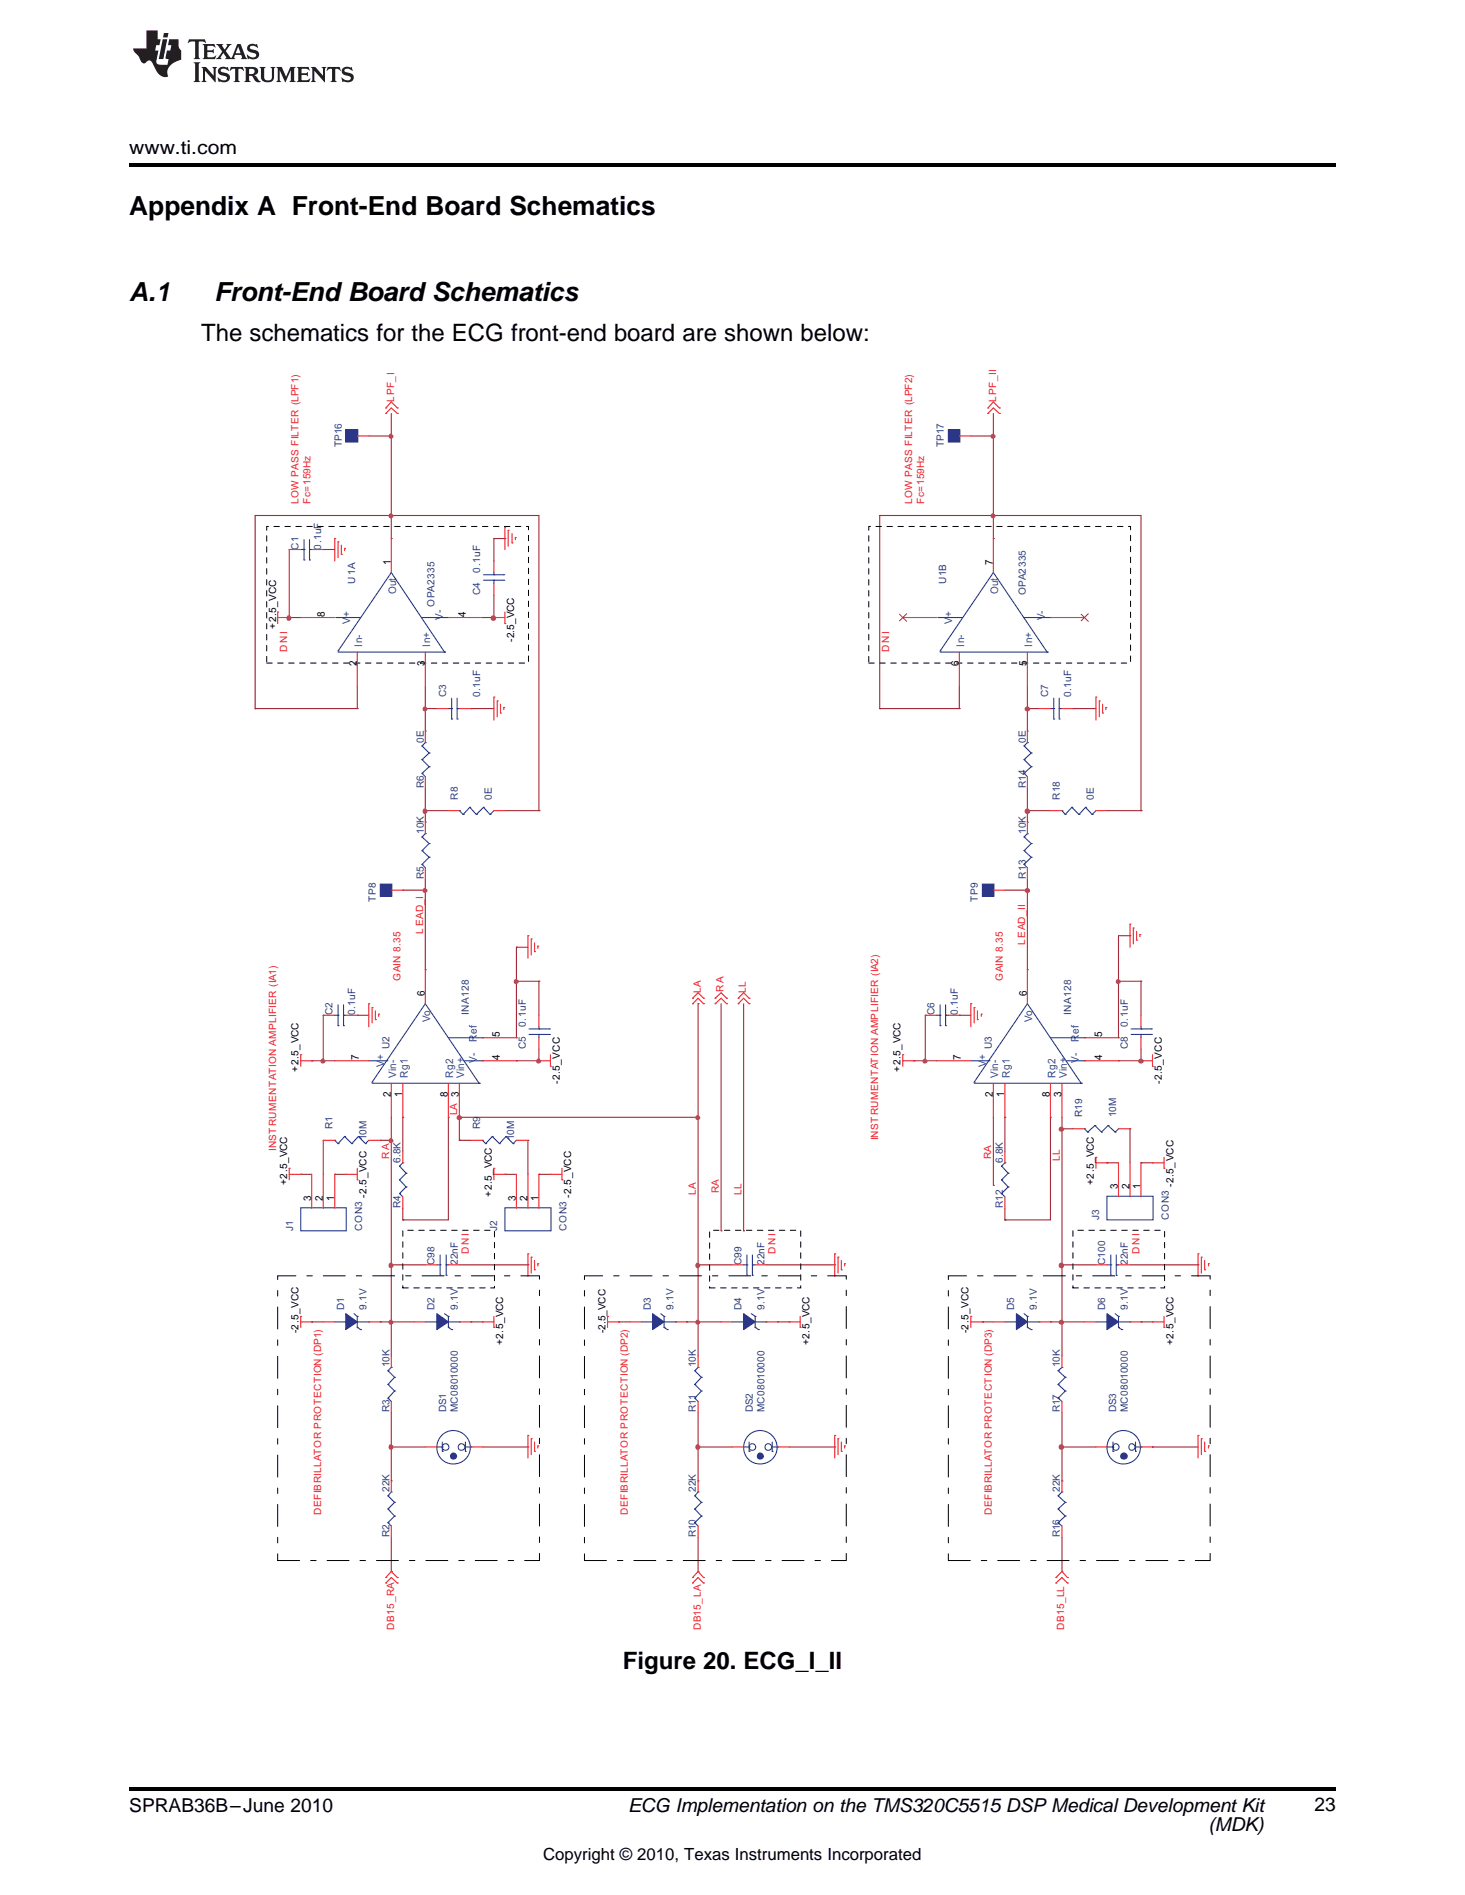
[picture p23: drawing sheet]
<svg xmlns="http://www.w3.org/2000/svg" width="216mm" height="279mm" viewBox="0 0 216 279" stroke-linecap="round" stroke-linejoin="round" font-family="sans-serif">
<defs><g id="words">
<g font-size="3.9">
<text x="19" y="31.8">Appendix A Front-End Board Schematics</text>
<text x="19" y="44.3">A.1</text>
<text x="31.5" y="44.3">Front-End Board Schematics</text>
</g>
<g font-size="3.5">
<text x="29.6" y="50.3">The schematics for the ECG front-end board are shown below:</text>
<text x="91.8" y="246.1">Figure 20. ECG_I_II</text>
</g>
<g font-size="2.8">
<text x="19" y="22.7">www.ti.com</text>
<text x="19" y="267.1">SPRAB36B–June 2010</text>
<text x="92.6" y="267.1">ECG Implementation on the TMS320C5515 DSP Medical Development Kit</text>
<text x="178.1" y="269.9">(MDK)</text>
<text x="193.7" y="267">23</text>
</g>
<text font-size="2.5" x="80" y="274.2">Copyright © 2010, Texas Instruments Incorporated</text>
<g font-size="1.5" fill="#ee1e28">
<text x="58.1" y="59.3" transform="rotate(-90 58.1 59.3)">LPF_I</text>
<text x="146.8" y="59.3" transform="rotate(-90 146.8 59.3)">LPF_II</text>
<text x="44" y="74.3" transform="rotate(-90 44 74.3)">LOW PASS FILTER (LPF1)</text>
<text x="45.8" y="74.3" transform="rotate(-90 45.8 74.3)">Fc=159Hz</text>
<text x="134.4" y="74.3" transform="rotate(-90 134.4 74.3)">LOW PASS FILTER (LPF2)</text>
<text x="136.2" y="74.3" transform="rotate(-90 136.2 74.3)">Fc=159Hz</text>
<text x="42.3" y="96.1" transform="rotate(-90 42.3 96.1)">D NI</text>
<text x="131" y="96.1" transform="rotate(-90 131 96.1)">D NI</text>
<text x="62.4" y="137.6" transform="rotate(-90 62.4 137.6)">LEAD_I</text>
<text x="151.1" y="139.3" transform="rotate(-90 151.1 139.3)">LEAD_II</text>
<text x="59" y="144.7" transform="rotate(-90 59 144.7)">GAIN 8.35</text>
<text x="103.3" y="146.4" transform="rotate(-90 103.3 146.4)">LA</text>
<text x="106.6" y="146.3" transform="rotate(-90 106.6 146.3)">RA</text>
<text x="109.9" y="146.4" transform="rotate(-90 109.9 146.4)">LL</text>
<text x="147.8" y="144.7" transform="rotate(-90 147.8 144.7)">GAIN 8.35</text>
<text x="67.4" y="164.4" transform="rotate(-90 67.4 164.4)">LA 3</text>
<text x="40.7" y="169.7" transform="rotate(-90 40.7 169.7)">INSTRUMENTATION AMPLIFIER (IA1)</text>
<text x="57.3" y="170.9" transform="rotate(-90 57.3 170.9)">RA</text>
<text x="129.4" y="168.1" transform="rotate(-90 129.4 168.1)">INSTRUMENTATION AMPLIFIER (IA2)</text>
<text x="146.1" y="170.9" transform="rotate(-90 146.1 170.9)">RA</text>
<text x="156.2" y="171.1" transform="rotate(-90 156.2 171.1)">LL</text>
<text x="102.6" y="176.1" transform="rotate(-90 102.6 176.1)">LA</text>
<text x="106" y="175.9" transform="rotate(-90 106 175.9)">RA</text>
<text x="109.3" y="176.1" transform="rotate(-90 109.3 176.1)">LL</text>
<text x="69.1" y="184.9" transform="rotate(-90 69.1 184.9)">D NI</text>
<text x="114.3" y="184.9" transform="rotate(-90 114.3 184.9)">D NI</text>
<text x="167.9" y="184.9" transform="rotate(-90 167.9 184.9)">D NI</text>
<text x="47.3" y="223.4" transform="rotate(-90 47.3 223.4)">DEFIBRILLATOR PROTECTION (DP1)</text>
<text x="92.5" y="223.4" transform="rotate(-90 92.5 223.4)">DEFIBRILLATOR PROTECTION (DP2)</text>
<text x="146.2" y="223.4" transform="rotate(-90 146.2 223.4)">DEFIBRILLATOR PROTECTION (DP3)</text>
<text x="58.1" y="240.3" transform="rotate(-90 58.1 240.3)">DB15_RA</text>
<text x="103.3" y="240.3" transform="rotate(-90 103.3 240.3)">DB15_ LA</text>
<text x="156.8" y="240.3" transform="rotate(-90 156.8 240.3)">DB15_LL</text>
</g>
<g font-size="1.5" fill="#2e3090">
<text x="50.4" y="66" transform="rotate(-90 50.4 66)">TP16</text>
<text x="139.1" y="66" transform="rotate(-90 139.1 66)">TP17</text>
<text x="44" y="81" transform="rotate(-90 44 81)">C1</text>
<text x="47.3" y="81" transform="rotate(-90 47.3 81)">0.1uF</text>
<text x="52.3" y="86" transform="rotate(-90 52.3 86)">U1A</text>
<text x="64.1" y="89.4" transform="rotate(-90 64.1 89.4)">OPA2335</text>
<text x="70.8" y="87.7" transform="rotate(-90 70.8 87.7)">C4</text>
<text x="70.8" y="84.4" transform="rotate(-90 70.8 84.4)">0.1uF</text>
<text x="139.4" y="86" transform="rotate(-90 139.4 86)">U1B</text>
<text x="151.2" y="87.7" transform="rotate(-90 151.2 87.7)">OPA2335</text>
<text x="65.8" y="102.8" transform="rotate(-90 65.8 102.8)">C3</text>
<text x="70.8" y="102.8" transform="rotate(-90 70.8 102.8)">0.1uF</text>
<text x="154.5" y="102.8" transform="rotate(-90 154.5 102.8)">C7</text>
<text x="157.9" y="102.8" transform="rotate(-90 157.9 102.8)">0.1uF</text>
<text x="62.4" y="109.5" transform="rotate(-90 62.4 109.5)">0E</text>
<text x="151.2" y="109.5" transform="rotate(-90 151.2 109.5)">0E</text>
<text x="62.4" y="116.2" transform="rotate(-90 62.4 116.2)">R6</text>
<text x="67.5" y="117.9" transform="rotate(-90 67.5 117.9)">R8</text>
<text x="72.5" y="117.9" transform="rotate(-90 72.5 117.9)">0E</text>
<text x="151.2" y="116.2" transform="rotate(-90 151.2 116.2)">R14</text>
<text x="156.2" y="117.9" transform="rotate(-90 156.2 117.9)">R18</text>
<text x="161.2" y="117.9" transform="rotate(-90 161.2 117.9)">0E</text>
<text x="62.4" y="122.9" transform="rotate(-90 62.4 122.9)">10K</text>
<text x="151.2" y="122.9" transform="rotate(-90 151.2 122.9)">10K</text>
<text x="62.4" y="129.6" transform="rotate(-90 62.4 129.6)">R5</text>
<text x="151.2" y="129.6" transform="rotate(-90 151.2 129.6)">R13</text>
<text x="55.4" y="132.9" transform="rotate(-90 55.4 132.9)">TP8</text>
<text x="144.1" y="132.9" transform="rotate(-90 144.1 132.9)">TP9</text>
<text x="49" y="149.7" transform="rotate(-90 49 149.7)">C2</text>
<text x="52.3" y="149.7" transform="rotate(-90 52.3 149.7)">0.1uF</text>
<text x="69.1" y="149.7" transform="rotate(-90 69.1 149.7)">INA128</text>
<text x="137.7" y="149.7" transform="rotate(-90 137.7 149.7)">C6</text>
<text x="141.1" y="149.7" transform="rotate(-90 141.1 149.7)">0.1uF</text>
<text x="157.9" y="149.7" transform="rotate(-90 157.9 149.7)">INA128</text>
<text x="57.4" y="154.7" transform="rotate(-90 57.4 154.7)">U2</text>
<text x="77.5" y="154.7" transform="rotate(-90 77.5 154.7)">C5</text>
<text x="77.5" y="151.4" transform="rotate(-90 77.5 151.4)">0.1uF</text>
<text x="146.2" y="154.7" transform="rotate(-90 146.2 154.7)">U3</text>
<text x="166.2" y="154.7" transform="rotate(-90 166.2 154.7)">C8</text>
<text x="166.2" y="151.4" transform="rotate(-90 166.2 151.4)">0.1uF</text>
<text x="49" y="166.4" transform="rotate(-90 49 166.4)">R1</text>
<text x="70.8" y="166.4" transform="rotate(-90 70.8 166.4)">R9</text>
<text x="159.5" y="164.7" transform="rotate(-90 159.5 164.7)">R19</text>
<text x="164.5" y="164.7" transform="rotate(-90 164.5 164.7)">10M</text>
<text x="54" y="168.1" transform="rotate(-90 54 168.1)">10M</text>
<text x="59" y="171.4" transform="rotate(-90 59 171.4)">6.8K</text>
<text x="75.8" y="168.1" transform="rotate(-90 75.8 168.1)">10M</text>
<text x="147.8" y="171.4" transform="rotate(-90 147.8 171.4)">6.8K</text>
<text x="59" y="178.2" transform="rotate(-90 59 178.2)">R4</text>
<text x="147.8" y="178.2" transform="rotate(-90 147.8 178.2)">R12</text>
<text x="162" y="179.9" transform="rotate(-90 162 179.9)">J3</text>
<text x="172.3" y="179.9" transform="rotate(-90 172.3 179.9)">CON3</text>
<text x="43.2" y="181.5" transform="rotate(-90 43.2 181.5)">J1</text>
<text x="53.4" y="181.5" transform="rotate(-90 53.4 181.5)">CON3</text>
<text x="73.3" y="181.5" transform="rotate(-90 73.3 181.5)">J2</text>
<text x="83.5" y="181.5" transform="rotate(-90 83.5 181.5)">CON3</text>
<text x="64.1" y="186.5" transform="rotate(-90 64.1 186.5)">C98</text>
<text x="67.5" y="186.5" transform="rotate(-90 67.5 186.5)">22nF</text>
<text x="109.3" y="186.5" transform="rotate(-90 109.3 186.5)">C99</text>
<text x="112.7" y="186.5" transform="rotate(-90 112.7 186.5)">22nF</text>
<text x="162.9" y="186.5" transform="rotate(-90 162.9 186.5)">C100</text>
<text x="166.2" y="186.5" transform="rotate(-90 166.2 186.5)">22nF</text>
<text x="50.7" y="193.2" transform="rotate(-90 50.7 193.2)">D1</text>
<text x="54" y="193.2" transform="rotate(-90 54 193.2)">9.1V</text>
<text x="64.1" y="193.2" transform="rotate(-90 64.1 193.2)">D2</text>
<text x="67.5" y="193.2" transform="rotate(-90 67.5 193.2)">9.1V</text>
<text x="95.9" y="193.2" transform="rotate(-90 95.9 193.2)">D3</text>
<text x="99.2" y="193.2" transform="rotate(-90 99.2 193.2)">9.1V</text>
<text x="109.3" y="193.2" transform="rotate(-90 109.3 193.2)">D4</text>
<text x="112.7" y="193.2" transform="rotate(-90 112.7 193.2)">9.1V</text>
<text x="149.5" y="193.2" transform="rotate(-90 149.5 193.2)">D5</text>
<text x="152.8" y="193.2" transform="rotate(-90 152.8 193.2)">9.1V</text>
<text x="162.9" y="193.2" transform="rotate(-90 162.9 193.2)">D6</text>
<text x="166.2" y="193.2" transform="rotate(-90 166.2 193.2)">9.1V</text>
<text x="57.4" y="201.6" transform="rotate(-90 57.4 201.6)">10K</text>
<text x="102.6" y="201.6" transform="rotate(-90 102.6 201.6)">10K</text>
<text x="156.2" y="201.6" transform="rotate(-90 156.2 201.6)">10K</text>
<text x="57.4" y="208.2" transform="rotate(-90 57.4 208.2)">R3</text>
<text x="65.8" y="208.2" transform="rotate(-90 65.8 208.2)">DS1</text>
<text x="67.5" y="208.2" transform="rotate(-90 67.5 208.2)">MC08010000</text>
<text x="102.6" y="208.2" transform="rotate(-90 102.6 208.2)">R11</text>
<text x="111" y="208.2" transform="rotate(-90 111 208.2)">DS2</text>
<text x="112.7" y="208.2" transform="rotate(-90 112.7 208.2)">MC08010000</text>
<text x="156.2" y="208.2" transform="rotate(-90 156.2 208.2)">R17</text>
<text x="164.5" y="208.2" transform="rotate(-90 164.5 208.2)">DS3</text>
<text x="166.2" y="208.2" transform="rotate(-90 166.2 208.2)">MC08010000</text>
<text x="57.4" y="220" transform="rotate(-90 57.4 220)">22K</text>
<text x="102.6" y="220" transform="rotate(-90 102.6 220)">22K</text>
<text x="156.2" y="220" transform="rotate(-90 156.2 220)">22K</text>
<text x="57.4" y="226.7" transform="rotate(-90 57.4 226.7)">R2</text>
<text x="102.6" y="226.7" transform="rotate(-90 102.6 226.7)">R10</text>
<text x="156.2" y="226.7" transform="rotate(-90 156.2 226.7)">R16</text>
</g>
<g font-size="1.5" fill="#010202">
<text x="57.6" y="83.3" transform="rotate(-90 57.6 83.3)">1</text>
<text x="146.3" y="83.3" transform="rotate(-90 146.3 83.3)">7</text>
<text x="40.7" y="92.7" transform="rotate(-90 40.7 92.7)">+2.5_VCC</text>
<text x="47.9" y="91" transform="rotate(-90 47.9 91)">8</text>
<text x="68.7" y="91" transform="rotate(-90 68.7 91)">4</text>
<text x="75.8" y="94.6" transform="rotate(-90 75.8 94.6)">-2.5_VCC</text>
<text x="52.6" y="98.2" transform="rotate(-90 52.6 98.2)">2</text>
<text x="62.6" y="98.2" transform="rotate(-90 62.6 98.2)">3</text>
<text x="141.3" y="98.2" transform="rotate(-90 141.3 98.2)">6</text>
<text x="151.3" y="98.2" transform="rotate(-90 151.3 98.2)">5</text>
<text x="62.6" y="146.9" transform="rotate(-90 62.6 146.9)">6</text>
<text x="151.3" y="146.9" transform="rotate(-90 151.3 146.9)">6</text>
<text x="73.7" y="152.9" transform="rotate(-90 73.7 152.9)">5</text>
<text x="162.4" y="152.9" transform="rotate(-90 162.4 152.9)">5</text>
<text x="44" y="158" transform="rotate(-90 44 158)">+2.5_VCC</text>
<text x="52.9" y="156.3" transform="rotate(-90 52.9 156.3)">7</text>
<text x="57.6" y="161.7" transform="rotate(-90 57.6 161.7)">2</text>
<text x="59.3" y="161.7" transform="rotate(-90 59.3 161.7)">1</text>
<text x="66" y="161.7" transform="rotate(-90 66 161.7)">8</text>
<text x="73.7" y="156.3" transform="rotate(-90 73.7 156.3)">4</text>
<text x="82.5" y="159.9" transform="rotate(-90 82.5 159.9)">-2.5_VCC</text>
<text x="132.7" y="158" transform="rotate(-90 132.7 158)">+2.5_VCC</text>
<text x="141.6" y="156.3" transform="rotate(-90 141.6 156.3)">7</text>
<text x="146.3" y="161.7" transform="rotate(-90 146.3 161.7)">2</text>
<text x="148" y="161.7" transform="rotate(-90 148 161.7)">1</text>
<text x="154.7" y="161.7" transform="rotate(-90 154.7 161.7)">8</text>
<text x="156.4" y="161.7" transform="rotate(-90 156.4 161.7)">3</text>
<text x="162.4" y="156.3" transform="rotate(-90 162.4 156.3)">4</text>
<text x="171.2" y="159.9" transform="rotate(-90 171.2 159.9)">-2.5_VCC</text>
<text x="42.3" y="174.8" transform="rotate(-90 42.3 174.8)">+2.5_VCC</text>
<text x="45.9" y="177" transform="rotate(-90 45.9 177)">3</text>
<text x="47.6" y="177" transform="rotate(-90 47.6 177)">2</text>
<text x="49.3" y="177" transform="rotate(-90 49.3 177)">1</text>
<text x="54" y="176.6" transform="rotate(-90 54 176.6)">-2.5_VCC</text>
<text x="72.5" y="176.5" transform="rotate(-90 72.5 176.5)">+2.5_VCC</text>
<text x="76" y="177" transform="rotate(-90 76 177)">3</text>
<text x="77.7" y="177" transform="rotate(-90 77.7 177)">2</text>
<text x="79.3" y="177" transform="rotate(-90 79.3 177)">1</text>
<text x="84.2" y="176.6" transform="rotate(-90 84.2 176.6)">-2.5_VCC</text>
<text x="161.2" y="174.8" transform="rotate(-90 161.2 174.8)">+2.5_VCC</text>
<text x="164.8" y="175.3" transform="rotate(-90 164.8 175.3)">3</text>
<text x="166.5" y="175.3" transform="rotate(-90 166.5 175.3)">2</text>
<text x="168.1" y="175.3" transform="rotate(-90 168.1 175.3)">1</text>
<text x="172.9" y="175" transform="rotate(-90 172.9 175)">-2.5_VCC</text>
<text x="44" y="196.6" transform="rotate(-90 44 196.6)">-2.5_VCC</text>
<text x="89.2" y="196.6" transform="rotate(-90 89.2 196.6)">-2.5_VCC</text>
<text x="142.8" y="196.6" transform="rotate(-90 142.8 196.6)">-2.5_VCC</text>
<text x="74.2" y="198.4" transform="rotate(-90 74.2 198.4)">+2.5_VCC</text>
<text x="119.3" y="198.4" transform="rotate(-90 119.3 198.4)">+2.5_VCC</text>
<text x="172.9" y="198.4" transform="rotate(-90 172.9 198.4)">+2.5_VCC</text>
</g>
<g font-size="1.5" fill="#14589f">
<text x="58.4" y="87.7" transform="rotate(-90 58.4 87.7)">Out</text>
<text x="147.1" y="87.7" transform="rotate(-90 147.1 87.7)">Out</text>
<text x="51.6" y="92" transform="rotate(-90 51.6 92)">V+</text>
<text x="53.4" y="95.3" transform="rotate(-90 53.4 95.3)">In-</text>
<text x="63.4" y="95.3" transform="rotate(-90 63.4 95.3)">In+</text>
<text x="65.3" y="91.4" transform="rotate(-90 65.3 91.4)">V-</text>
<text x="140.3" y="92" transform="rotate(-90 140.3 92)">V+</text>
<text x="142.1" y="95.3" transform="rotate(-90 142.1 95.3)">In-</text>
<text x="152.1" y="95.3" transform="rotate(-90 152.1 95.3)">In+</text>
<text x="154" y="91.4" transform="rotate(-90 154 91.4)">V-</text>
<text x="63.4" y="150.7" transform="rotate(-90 63.4 150.7)">Vo</text>
<text x="70.3" y="153.6" transform="rotate(-90 70.3 153.6)">Ref</text>
<text x="152.1" y="150.7" transform="rotate(-90 152.1 150.7)">Vo</text>
<text x="159" y="153.6" transform="rotate(-90 159 153.6)">Ref</text>
<text x="56.6" y="157.4" transform="rotate(-90 56.6 157.4)">V+</text>
<text x="58.4" y="158.9" transform="rotate(-90 58.4 158.9)">Vin-</text>
<text x="60.1" y="158.9" transform="rotate(-90 60.1 158.9)">Rg1</text>
<text x="66.8" y="158.9" transform="rotate(-90 66.8 158.9)">Rg2</text>
<text x="68.4" y="158.9" transform="rotate(-90 68.4 158.9)">Vin+</text>
<text x="70.3" y="156.7" transform="rotate(-90 70.3 156.7)">V-</text>
<text x="145.3" y="157.4" transform="rotate(-90 145.3 157.4)">V+</text>
<text x="147.1" y="158.9" transform="rotate(-90 147.1 158.9)">Vin-</text>
<text x="148.8" y="158.9" transform="rotate(-90 148.8 158.9)">Rg1</text>
<text x="155.5" y="158.9" transform="rotate(-90 155.5 158.9)">Rg2</text>
<text x="157.2" y="158.9" transform="rotate(-90 157.2 158.9)">Vin+</text>
<text x="159" y="156.7" transform="rotate(-90 159 156.7)">V-</text>
</g>
</g></defs>
<g fill="#231f20">
<path d="M27.8 5.8l-.1 .6a1 1 0 0 1 1-.3l.1 2.3-.3 .3h1l-.2-.3v-2.3a1.27 1.27 0 0 1 1.1 .2l-.2-.5zM29.9 6.5l.2 .4v1.5l-.2 .3h1.8l.1-.5a1.12 1.12 0 0 1-1.2 .2v-.7h.5l.4 .2v-.7l-.4 .2h-.5v-.5l.1-.1a1.3 1.3 0 0 1 1.1 .2l-.2-.5zM31.9 6.5l.9 1.1-.6 .8-.4 .3h.9l-.2-.2 .4-.7 .5 .7-.2 .2h1.5l-.2-.2 .1-.4h.9l.2 .4-.2 .2h.9l-.2-.3-.7-1.9h-.5l-.9 2.1-.8-1.1 .8-1h-.8l.2 .1v.2l-.4 .5-.4-.6 .2-.2zM35.1 6.9l.4 .9h-.8zM36.6 6.6a.63 .63 0 0 0-.2 .7 .63 .63 0 0 0 .6 .4l.6 .2 .2 .2a.75 .75 0 0 1-.8 .4 .75 .75 0 0 1-.6-.5l.1 .7 .2-.1 .1 .1a.87 .87 0 0 0 1-.1 .87 .87 0 0 0 .4-.8 1.4 1.4 0 0 0-1.3-.6l-.1-.2 .1-.1a1.04 1.04 0 0 1 1.1 .2l-.1-.6-.2 .1-.1-.1a1.01 1.01 0 0 0-1 .1zM28.5 9.2l.3 .3v2.2l-.3 .4h1l-.2-.4v-2.2l.2-.3zM29.7 9.9l.2 .3v1.5l-.2 .4h.7l-.2-.4v-1.3l1.6 1.7v-1.9l.2-.3h-.7l.2 .3v.9l-1.1-1.2zM32.3 10a.62 .62 0 0 0-.2 .7 .62 .62 0 0 0 .6 .4l.6 .2 .2 .2a.76 .76 0 0 1-.8 .4 .76 .76 0 0 1-.6-.5l.1 .7 .2-.1h.1a.87 .87 0 0 0 1 0 .87 .87 0 0 0 .3-.8 1.4 1.4 0 0 0-1.2-.6l-.1-.2 .1-.1a1.04 1.04 0 0 1 1.1 .1l-.1-.5-.2 .1-.1-.1a1.02 1.02 0 0 0-1 .1zM34 9.9l-.1 .6a.61 .61 0 0 1 .7-.3l.1 1.5-.3 .4h1l-.3-.4 .1-1.5a.78 .78 0 0 1 .8 .2l-.2-.5zM36 9.9l.2 .3v1.5l-.2 .4h.9l-.2-.2v-.7h.2a.93 .93 0 0 1 .7 .7 .61 .61 0 0 0 .8 .1l-.2-.1-.5-.6-.3-.2a.58 .58 0 0 0 .6-.6 .58 .58 0 0 0-.5-.6zM36.7 10.2l.1-.1a.45 .45 0 0 1 .6 .1 .45 .45 0 0 1 .1 .5l-.2 .2h-.6zM38.2 9.9l.2 .2a2.17 2.17 0 0 0 .4 1.9 .99 .99 0 0 0 1.6-.7v-1.1l.2-.3h-.7l.1 .2a1.92 1.92 0 0 1-.1 1.7 .6 .6 0 0 1-1-.5v-1.1l.2-.3zM40.7 9.9l.2 .3v1.5l-.2 .4h.7l-.2-.4v-1.4l.8 1.8 .9-1.8v1.4l-.2 .4h.9l-.3-.4v-1.5l.3-.3h-.8l-.6 1.4-.7-1.4zM43.7 9.9l.3 .3v1.5l-.3 .4h1.9l.1-.6a1.12 1.12 0 0 1-1.2 .3l-.1-.7h.6l.4 .1v-.6l-.4 .2h-.6v-.5l.2-.2a1.31 1.31 0 0 1 1.1 .3l-.2-.5zM45.8 9.9l.2 .3v1.5l-.2 .4h.8l-.3-.4v-1.3l1.6 1.7v-1.9l.2-.3h-.7l.2 .3v.9l-1.1-1.2zM48.3 9.9l-.1 .6a.61 .61 0 0 1 .7-.3v1.5l-.2 .4h.9l-.2-.4v-1.5a.78 .78 0 0 1 .8 .2l-.1-.5zM50.6 10a.62 .62 0 0 0-.2 .7 .62 .62 0 0 0 .6 .4l.6 .2 .1 .2a.76 .76 0 0 1-.7 .4 .76 .76 0 0 1-.6-.5l.1 .7 .2-.1h.1a.87 .87 0 0 0 .9 0 .87 .87 0 0 0 .4-.8 1.4 1.4 0 0 0-1.2-.6l-.1-.2v-.1a1.04 1.04 0 0 1 1.2 .1l-.2-.5-.1 .1-.2-.1a1.01 1.01 0 0 0-.9 .1z"/>
<path d="M21.6 4.5v2.6h-2a1.6 1.6 0 0 0 .7 1.1l.2 .2a1.16 1.16 0 0 0 .7 1l.2-.1a.56 .56 0 0 1 .5-.4 .56 .56 0 0 1 .5 .3l.2 .4a2.31 2.31 0 0 0 1.7 1.8l.4-.1a1.68 1.68 0 0 1 1.1-2.1l.9-.4v-1.4a.88 .88 0 0 1-.4-.8v-.8h-1.4l-.1 .9h.5l-.2 .8h-.5l-.2 .9v.2l.4 .1-.1 .9a1.93 1.93 0 0 1-1.6-.3l.2-1.8h-.4l.1-.8h.5l.2-.9h-.5v-1.3zM24 5.8l-.6 2.9h.7l.5-2.9zM24.2 4.9l-.2 .6h.7l.1-.6z"/>
</g>
<g fill="none" stroke="#a22934" stroke-width=".16">
<path d="M37.6 76h.1M54.3 64.3h3.4M57.7 76h.1M57.7 79.4h.1M57.7 64.3h.1M57.7 61v18.4M72.8 79.4h.1M74.4 79.4h.1M74.4 79.4h-1.6v3.3M129.7 76h.1M143.1 64.3h3.3M146.4 76h.1"/>
<path d="M146.4 64.3h.1M146.4 79.4h.1M146.4 61v18.4M42.6 81h.1M42.6 81v10h1.7M44.3 91h.1M47.6 81h.1M47.6 81h1.7M71.1 91h.1M72.8 91h.1M72.8 87.7v3.3h-1.7M37.6 104.5h.1"/>
<path d="M52.7 104.5h.1M52.7 101.2v3.3h-15.1v-28.5h41.8v43.5h-5M62.7 107.8h.1M62.7 104.5h.1M62.7 119.5h.1M62.7 101.2v6.6M62.7 116.2v5M62.7 104.5h1.7M62.7 119.5h3.4M69.4 104.5h.1M69.4 104.5h3.4M79.4 119.5h.1"/>
<path d="M129.7 104.5h.1M141.4 104.5h.1M141.4 101.2v3.3h-11.7v-28.5h38.5v43.5h-5.1M151.4 107.8h.1M151.4 104.5h.1M151.4 119.5h.1M151.4 104.5h1.7M151.4 119.5h3.4M151.4 101.2v6.6M151.4 116.2v5M158.1 104.5h.1M158.1 104.5h3.4"/>
<path d="M168.2 119.5h.1M59.4 131.2h.1M59.4 131.2h3.3M62.7 121.2h.1M62.7 131.2h.1M62.7 129.6v13.4M76.1 139.7h.1M77.8 139.7h-1.7v13.3M148.1 131.2h3.3M151.4 121.2h.1M151.4 131.2h.1M151.4 129.6v13.4"/>
<path d="M166.5 138h.1M166.5 138h-1.7v15M45.9 156.4h.1M45.9 156.4h3.4M47.6 156.4h.1M47.6 149.7h.1M47.6 149.7v6.7M52.7 149.7h.1M52.7 149.7h1.6M62.7 143h.1M76.1 156.4h.1M76.1 144.7h.1"/>
<path d="M76.1 153h.1M76.1 144.7h3.3v5M79.4 156.4h.1M79.4 144.7h.1M79.4 154.7v1.7h-3.3M102.9 148h.1M102.9 148v51.9M106.3 148v33.5M109.6 148v33.5M134.7 156.4h.1M134.7 156.4h3.4M136.4 156.4h.1"/>
<path d="M136.4 149.7h.1M136.4 149.7v6.7M141.4 149.7h.1M141.4 149.7h1.7M151.4 143h.1M164.8 156.4h.1M164.8 144.7h.1M164.8 153h.1M164.8 144.7h3.4v5M168.2 156.4h.1M168.2 144.7h.1M168.2 154.7v1.7h-3.4"/>
<path d="M44.3 173.1h.1M44.3 173.1h1.6M47.6 168.1h.1M47.6 168.1v5M49.3 173.1h.1M49.3 173.1h1.7M56 168.1h.1M56 168.1h1.7M57.7 168.1h.1M57.7 164.7v35.2M59.4 164.7h.1M59.4 179.9h.1"/>
<path d="M59.4 164.7v5M66.1 164.7h.1M66.1 164.7v15.2h-6.7v-1.7M67.7 164.7h.1M67.7 168.1h.1M74.4 173.1h.1M74.4 173.1h1.7M77.8 168.1h.1M77.8 168.1v5M79.4 173.1h.1M79.4 173.1h1.7M102.9 164.7h-35.2v3.4h1.7"/>
<path d="M146.4 174.8h.1M146.4 164.7v10.1M148.1 164.7h.1M148.1 179.9h.1M148.1 164.7v5M154.8 164.7h.1M154.8 164.7v15.2h-6.7v-1.7M156.5 166.4h.1M156.5 164.7v35.2M156.5 166.4h1.6M163.1 171.4h.1M163.1 171.4h1.7"/>
<path d="M166.5 166.4h.1M166.5 166.4v5M168.2 171.4h.1M168.2 171.4h1.6M45.9 194.9h.1M45.9 194.9h1.7M56 194.9h.1M56 194.9h5.1M57.7 194.9h.1M57.7 186.5h.1M57.7 186.5h5M67.7 186.5h10.1"/>
<path d="M69.4 194.9h.1M69.4 194.9h1.7M77.8 186.5h.1M91.2 194.9h.1M91.2 194.9h1.6M101.2 194.9h.1M101.2 194.9h5.1M102.9 186.5h.1M102.9 194.9h.1M102.9 186.5h5M106.3 181.5h.1M109.6 181.5h.1"/>
<path d="M112.9 186.5h10.1M114.6 194.9h.1M114.6 194.9h1.7M123 186.5h.1M144.8 194.9h.1M144.8 194.9h1.6M154.8 194.9h.1M154.8 194.9h5M156.5 186.5h.1M156.5 194.9h.1M156.5 186.5h5M166.5 186.5h10.1"/>
<path d="M168.2 194.9h.1M168.2 194.9h1.6M176.6 186.5h.1M57.7 218.4h.1M57.7 213.3h.1M57.7 208.2v10.2M57.7 213.3h5M71.1 213.3h6.7M77.8 213.3h.1M102.9 218.4h.1M102.9 213.3h.1M102.9 213.3h5"/>
<path d="M102.9 208.2v10.2M116.3 213.3h6.7M123 213.3h.1M156.5 213.3h.1M156.5 218.4h.1M156.5 208.2v10.2M156.5 213.3h5M169.8 213.3h.1M169.8 213.3h6.8M57.7 231.7h.1M57.7 226.7v5M102.9 231.7h.1"/>
<path d="M102.9 226.7v5M156.5 231.7h.1M156.5 226.7v5"/>
</g>
<g fill="none" stroke="#ee1e28" stroke-width=".16">
<path d="M49.3 79.4h.1M49.3 79.4v3.3M49.8 79.9h.1M49.8 79.9v2.3M56.9 60.2h.1M56.9 61h.1M56.9 60.2l.8-.9 .9 .9M56.9 61l.8-.8 .9 .8M58.6 60.2h.1M58.6 61h.1M74.4 77.7h.1M74.4 77.7v3.3"/>
<path d="M74.9 78.2h.1M74.9 78.2v2.3M75.5 78.7v1.3M75.9 79.2h.1M75.9 79.2v.4M145.6 60.2h.1M145.6 61h.1M145.6 60.2l.8-.9 .9 .9M145.6 61l.8-.8 .9 .8M147.3 60.2h.1M147.3 61h.1M40.9 90.2h.1"/>
<path d="M40.9 91h1.7M40.9 90.2v1.7M42.6 91h.1M42.6 81h1.7M45.9 81h1.7M50.3 81.7h.1M50.3 80.4v1.3M50.8 80.9h.1M50.8 80.9v.3M72.8 91h.1M72.8 91h1.6M74.4 91.9h.1"/>
<path d="M74.4 90.2v1.7M75.5 80h.1M72.8 102.8h.1M72.8 102.8v3.4M73.3 103.3h.1M73.3 103.3v2.4M73.8 105.1h.1M73.8 103.8v1.3M74.2 104.3h.1M74.2 104.3v.3M161.5 102.8h.1M161.5 102.8v3.4"/>
<path d="M162 103.3h.1M162 103.3v2.4M162.5 105.1h.1M162.5 103.8v1.3M163 104.3h.1M163 104.3v.3M77.8 138h.1M77.8 138v3.3M78.3 138.4h.1M78.3 138.4v2.4M78.8 139v1.3M79.3 139.5h.1"/>
<path d="M79.3 139.5v.3M166.5 136.3h.1M166.5 136.3v3.4M167 136.8h.1M167 136.8v2.4M167.5 138.6h.1M167.5 137.3v1.3M168 137.8h.1M168 137.8v.3M44.3 155.5h.1M44.3 155.5v1.7M44.3 156.4h1.6"/>
<path d="M45.9 156.4h.1M47.6 149.7h1.7M51 149.7h1.7M54.3 148h.1M54.3 148v3.4M54.8 148.6h.1M54.8 148.6v2.2M55.3 150.3h.1M55.3 149v1.3M55.8 149.5h.1M55.8 149.5v.4M78.8 140.3h.1"/>
<path d="M79.4 156.4h.1M79.4 156.4h1.7M79.4 149.7v1.7M79.4 153v1.7M81.1 157.2h.1M81.1 155.5v1.7M102.1 147.2h.1M102.1 148h.1M102.1 147.2l.8-.8 .8 .8M102.1 148l.8-.8 .8 .8M103.7 147.2h.1M103.7 148h.1"/>
<path d="M105.4 147.2h.1M105.4 148h.1M105.4 147.2l.9-.8 .8 .8M105.4 148l.9-.8 .8 .8M107.1 147.2h.1M107.1 148h.1M108.8 147.2h.1M108.8 148h.1M108.8 147.2l.8-.8 .8 .8M108.8 148l.8-.8 .8 .8M110.4 147.2h.1M110.4 148h.1"/>
<path d="M133 155.5h.1M133 156.4h1.7M133 155.5v1.7M134.7 156.4h.1M143.1 148h.1M143.1 148v3.4M143.6 148.6h.1M143.6 148.6v2.2M144 150.3h.1M144 149v1.3M144.6 149.5h.1M144.6 149.5v.4"/>
<path d="M168.2 156.4h.1M168.2 156.4h1.6M168.2 149.7v1.7M168.2 153v1.7M169.8 157.2h.1M169.8 155.5v1.7M42.6 172.3h.1M42.6 173.1h1.7M42.6 172.3v1.7M44.3 173.1h.1M51 173.1h.1M51 173.1h1.7"/>
<path d="M52.7 174h.1M52.7 172.3v1.7M72.8 172.3h.1M72.8 172.3v1.7M72.8 173.1h1.6M74.4 173.1h.1M81.1 173.1h.1M81.1 173.1h1.7M82.8 174h.1M82.8 172.3v1.7M161.5 170.6h.1M161.5 170.6v1.7"/>
<path d="M161.5 171.4h1.6M163.1 171.4h.1M164.8 171.4v5.1M166.5 171.4v5.1M168.2 171.4v5.1M169.8 171.4h.1M169.8 171.4h1.7M171.5 172.3h.1M171.5 170.6v1.7M44.3 194.1h.1M44.3 194.9h1.6M44.3 194.1v1.6"/>
<path d="M45.9 194.9h.1M71.1 194.9h.1M71.1 194.9h1.7M72.8 195.7h.1M72.8 194.1v1.6M77.8 184.9h.1M77.8 184.9v3.3M78.3 185.4h.1M78.3 185.4v2.3M78.8 187.2h.1M78.8 185.8v1.4M79.3 186.3h.1"/>
<path d="M79.3 186.3v.4M89.5 194.1h.1M89.5 194.9h1.7M89.5 194.1v1.6M91.2 194.9h.1M116.3 194.9h.1M116.3 194.9h1.6M117.9 195.7h.1M117.9 194.1v1.6M123 184.9h.1M123 184.9v3.3M123.5 185.4h.1"/>
<path d="M123.5 185.4v2.3M124 187.2h.1M124 185.8v1.4M124.5 186.3h.1M124.5 186.3v.4M143.1 194.1h.1M143.1 194.9h1.7M143.1 194.1v1.6M144.8 194.9h.1M169.8 194.9h.1M169.8 194.9h1.7M171.5 195.7h.1"/>
<path d="M171.5 194.1v1.6M176.6 184.9h.1M176.6 184.9v3.3M177 185.4h.1M177 185.4v2.3M177.5 187.2h.1M177.5 185.8v1.4M178.1 186.3h.1M178.1 186.3v.4M77.8 211.6h.1M77.8 211.6v3.4M78.3 212.1h.1"/>
<path d="M78.3 212.1v2.4M78.8 214h.1M78.8 212.6v1.4M79.3 213.2h.1M79.3 213.2v.3M123 211.6h.1M123 211.6v3.4M123.5 212.1h.1M123.5 212.1v2.4M124 214h.1M124 212.6v1.4M124.5 213.2h.1"/>
<path d="M124.5 213.2v.3M176.6 211.6h.1M176.6 211.6v3.4M177 212.1h.1M177 212.1v2.4M177.5 214h.1M177.5 212.6v1.4M178.1 213.2h.1M178.1 213.2v.3M56.9 232.6h.1M56.9 233.4h.1M56.9 232.6l.8-.9 .9 .9"/>
<path d="M56.9 233.4l.8-.8 .9 .8M58.6 232.6h.1M58.6 233.4h.1M102.1 232.6h.1M102.1 233.4h.1M102.1 232.6l.8-.9 .8 .9M102.1 233.4l.8-.8 .8 .8M103.7 232.6h.1M103.7 233.4h.1M155.6 232.6h.1M155.6 233.4h.1M155.6 232.6l.9-.9 .8 .9"/>
<path d="M155.6 233.4l.9-.8 .8 .8M157.3 232.6h.1M157.3 233.4h.1"/>
</g>
<path d="M40.9 188.1h38.6v42h-38.6zM86.1 188.1h38.6v42h-38.6zM139.8 188.1h38.5v42h-38.5z" fill="none" stroke="#010202" stroke-width=".15" stroke-dasharray="3.2 1.6 .8 1.6"/>
<path d="M39.3 77.6h38.6v20.2h-38.6zM128 77.6h38.6v20.2h-38.6zM59.4 181.4h13.5v8.5h-13.5zM104.6 181.4h13.4v8.5h-13.4zM158.1 181.4h13.5v8.5h-13.5z" fill="none" stroke="#010202" stroke-width=".15" stroke-dasharray=".8 .8 .8 .8 .8 .8 .8 .8"/>
<g fill="none" stroke="#2b3695" stroke-width=".16">
<path d="M44.8 79.6v3M45.6 79.6v3M44.3 81h.5M44.8 82.6h.1M44.8 81h.1M45.6 81h.1M45.6 82.6h.1M45.6 81h.3M49.3 149.7h.5M49.8 151.2h.1M49.8 149.7h.1M49.8 148.2v3"/>
<path d="M50.6 149.7h.1M50.6 151.2h.1M50.6 149.7h.4M50.6 148.2v3M78 152.5h3M78 151.7h3M79.4 151.7h.1M79.4 152.5h.1M79.4 151.4v.3M79.4 152.5v.5M81 152.5h.1M81 151.7h.1"/>
<path d="M166.7 152.5h3M166.7 151.7h3M168.2 151.7h.1M168.2 152.5h.1M168.2 151.4v.3M168.2 152.5v.5M169.7 152.5h.1M169.7 151.7h.1M163.1 176.4h6.8v3.5h-6.8z"/>
</g>
<path d="M139.8 63.4h1.7v1.8h-1.7z" fill-rule="evenodd" fill="#2b3695"/>
<g fill="none" stroke="#2b3695" stroke-width=".16">
<path d="M139.8 63.4h1.7v1.8h-1.7zM49.5 91h3.5M49.8 96h.1M49.8 96l7.9-11.6 7.8 11.7h-15.7M53 91h.1M62.2 91h3.9M65.5 96.1h.1M66.1 91h.1M66.1 104.5h.5M66.6 106h.1M66.6 104.5h.1M66.6 102.9v3.1"/>
<path d="M67.4 104.5h.1M67.4 106h.1M67.4 104.5h.3M67.4 102.9v3.1M150.9 114h.1M150.9 112h.1M150.9 110h.1M151.4 109.5h.1M151.4 109.5l-.5 .5 1.1 1-1.1 1 1.1 1-1.1 1 .5 .5M152 113h.1M152 111h.1M143.1 156.4h2.6"/>
<path d="M143.6 159.6h.1M143.6 159.6l7.8-11.6 7.9 11.7h-15.7M145.7 156.4h.1M154.8 153h5M157.2 156.4h2.6M159.3 159.7h.1M159.8 156.4h.1M159.8 153h.1M161.5 194.9h1.6M163.1 194.9h.1M163.1 186.5h.6M163.7 188h.1"/>
<path d="M163.7 186.5h.1M163.7 185v3M164.3 193.7l.5 .4v1.6l.5 .3M164.5 186.5h.1M164.5 188h.1M164.5 186.5h.3M164.5 185v3M164.8 194.1h.1M164.8 195.7h.1M164.8 194.9h1.7M165.3 196h.1M166.5 194.9h.1"/>
</g>
<g fill="none" stroke="#ee1e28" stroke-width=".16">
<path d="M57.7 79.4v5M141.4 64.3h1.7M44.3 91h5M52.7 96.1v5.1M62.7 96.1v5.1M66.1 91h5M64.4 104.5h1.7M67.7 104.5h1.7M151.4 107.8v1.7M151.4 114.5v1.7M138.1 156.4h5M146.4 159.7v5"/>
<path d="M148.1 159.7v5M151.4 143v5M154.8 159.7v5M156.5 159.7v5M159.8 156.4h5M159.8 153h5M161.5 186.5h1.6M164.8 186.5h1.7"/>
</g>
<path d="M163.1 193.7l1.7 1.2-1.7 1.1z" fill-rule="evenodd" fill="#2b3695"/>
<g fill="none" stroke="#2b3695" stroke-width=".16">
<path d="M67.7 119.5h.1M67.7 119.5l.6 .6 .9-1.1 1 1.1 1.1-1.1 .9 1.1 .6-.6M69.2 119h.1M71.3 119h.1M68.3 120.1h.1M70.2 120.1h.1M72.2 120.1h.1M58.9 176h.1M58.9 174h.1M58.9 171.9h.1M59.4 171.4h.1M59.4 171.4l-.5 .5 .9 1.1-.9 1 .9 1-.9 1 .5 .5"/>
<path d="M59.8 175h.1M59.8 173h.1M71.1 168.1h.1M71.1 168.1l.5 .5 .9-1 1.1 1 1-1 1 1 .5-.5M71.6 168.6h.1M72.5 167.6h.1M73.6 168.6h.1M74.6 167.6h.1M75.6 168.6h.1M49.3 194.9h1.7M51 194.9h.1M52.2 193.7l.5 .4v1.6l.4 .3"/>
<path d="M52.7 194.1h.1M52.7 195.7h.1M52.7 194.9h1.6M53.1 196h.1M54.3 194.9h.1M163.1 193.7l1.7 1.2-1.7 1.1zM57.2 206.1h.1M57.2 204.1h.1M57.2 202.1h.1M57.7 201.6h.1M57.7 201.6l-.5 .5 1 1-1 1 1 1-1 1 .5 .5M58.2 205.1h.1"/>
<path d="M58.2 203.1h.1"/>
</g>
<path d="M66.1 119.5h1.6M72.8 119.5h1.6M59.4 169.7v1.7M59.4 176.5v1.7M69.4 168.1h1.7M76.1 168.1h1.7M57.7 199.9v1.7M159.8 194.9h1.7M166.5 194.9h1.7M57.7 206.6v1.6" fill="none" stroke="#ee1e28" stroke-width=".16"/>
<path d="M51 193.7l1.7 1.2-1.7 1.1z" fill-rule="evenodd" fill="#2b3695"/>
<g fill="none" stroke="#2b3695" stroke-width=".16">
<path d="M156.5 119.5h.1M156.5 119.5l.5 .6 1-1.1 1 1.1 1-1.1 1 1.1 .5-.6M158 119h.1M160 119h.1M157 120.1h.1M159 120.1h.1M161 120.1h.1M51 193.7l1.7 1.2-1.7 1.1zM107.9 194.9h1.7M109.6 194.9h.1M110.7 193.7l.6 .4v1.6l.5 .3M111.3 194.1h.1"/>
<path d="M111.3 195.7h.1M111.3 194.9h1.6M111.8 196h.1M112.9 194.9h.1"/>
</g>
<path d="M154.8 119.5h1.7M161.5 119.5h1.6M47.6 194.9h1.7M54.3 194.9h1.7" fill="none" stroke="#ee1e28" stroke-width=".16"/>
<path d="M109.6 193.7l1.7 1.2-1.7 1.1z" fill-rule="evenodd" fill="#2b3695"/>
<path d="M62.7 194.9h1.7M64.4 194.9h.1M65.5 193.7l.6 .4v1.6l.5 .3M66.1 194.1h.1M66.1 195.7h.1M66.1 194.9h1.6M66.6 196h.1M67.7 194.9h.1M109.6 193.7l1.7 1.2-1.7 1.1z" fill="none" stroke="#2b3695" stroke-width=".16"/>
<path d="M106.3 194.9h1.6M112.9 194.9h1.7" fill="none" stroke="#ee1e28" stroke-width=".16"/>
<path d="M64.4 193.7l1.7 1.2-1.7 1.1z" fill-rule="evenodd" fill="#2b3695"/>
<g fill="none" stroke="#2b3695" stroke-width=".16">
<path d="M138.1 149.7h.4M138.5 151.2h.1M138.5 149.7h.1M138.5 148.2v3M139.4 149.7h.1M139.4 151.2h.1M139.4 149.7h.4M139.4 148.2v3M159.8 166.4h.1M159.8 166.4l.5 .5 1.1-1 .9 1 1-1 1 1 .5-.5M160.3 166.9h.1M161.4 165.9h.1"/>
<path d="M162.3 166.9h.1M163.3 165.9h.1M164.3 166.9h.1M64.4 193.7l1.7 1.2-1.7 1.1z"/>
</g>
<path d="M136.4 149.7h1.7M139.8 149.7h1.6M158.1 166.4h1.7M164.8 166.4h1.7M61.1 194.9h1.6M67.7 194.9h1.7" fill="none" stroke="#ee1e28" stroke-width=".16"/>
<circle cx="112" cy="214.7" r=".45" fill="#2b3695"/>
<g fill="none" stroke="#2b3695" stroke-width=".16">
<path d="M62.2 114h.1M62.2 112h.1M62.2 110h.1M62.7 109.5h.1M62.7 109.5l-.5 .5 1 1-1 1 1 1-1 1 .5 .5M63.2 113h.1M63.2 111h.1M148.1 194.9h1.7M149.8 194.9h.1M150.9 193.7l.5 .4v1.6l.6 .3M151.4 194.1h.1M151.4 195.7h.1"/>
<path d="M151.4 194.9h1.7M152 196h.1M153.1 194.9h.1M109.6 213.3h.8M110.4 213.3h.1M110.4 214h.1M110.4 212.6v1.4M113.8 214h.1M113.8 213.3h.8M113.8 212.6v1.4M114.6 213.3h.1"/>
<circle cx="110.9" cy="213.4" r=".5"/>
<circle cx="112" cy="213.4" r="2.48"/>
<circle cx="112" cy="214.7" r=".45"/>
<circle cx="113.2" cy="213.4" r=".5"/>
</g>
<path d="M62.7 107.8v1.7M62.7 114.5v1.7M107.9 213.3h1.7M114.6 213.3h1.7" fill="none" stroke="#ee1e28" stroke-width=".16"/>
<path d="M149.8 193.7l1.6 1.2-1.6 1.1z" fill-rule="evenodd" fill="#2b3695"/>
<path d="M94.5 194.9h1.7M96.2 194.9h.1M97.4 193.7l.5 .4v1.6l.4 .3M97.9 194.1h.1M97.9 195.7h.1M97.9 194.9h1.7M98.3 196h.1M99.6 194.9h.1M149.8 193.7l1.6 1.2-1.6 1.1z" fill="none" stroke="#2b3695" stroke-width=".16"/>
<path d="M146.4 194.9h1.7M153.1 194.9h1.7" fill="none" stroke="#ee1e28" stroke-width=".16"/>
<path d="M96.2 193.7l1.7 1.2-1.7 1.1z" fill-rule="evenodd" fill="#2b3695"/>
<g fill="none" stroke="#2b3695" stroke-width=".16">
<path d="M138.2 91h3.5M138.5 96h.1M138.5 96l7.9-11.6 7.9 11.7h-15.8M141.7 91h.1M150.9 91h3.9M154.3 96.1h.1M154.8 91h.1M154.8 104.5h.5M155.3 106h.1M155.3 104.5h.1M155.3 102.9v3.1M156.1 104.5h.1"/>
<path d="M156.1 106h.1M156.1 104.5h.4M156.1 102.9v3.1M54.3 156.4h2.7M54.8 159.6h.1M54.8 159.6l7.9-11.6 7.9 11.7h-15.8M57 156.4h.1M66.1 153h5M68.4 156.4h2.7M70.6 159.7h.1M71.1 156.4h.1M71.1 153h.1"/>
<path d="M147.6 176h.1M147.6 174h.1M147.6 171.9h.1M148.1 171.4h.1M148.1 171.4l-.5 .5 1 1.1-1 1 1 1-1 1 .5 .5M148.6 175h.1M148.6 173h.1M64.4 186.5h.5M64.9 188h.1M64.9 186.5h.1M64.9 185v3M65.8 186.5h.1"/>
<path d="M65.8 188h.1M65.8 186.5h.3M65.8 185v3M96.2 193.7l1.7 1.2-1.7 1.1zM156.5 220h.1M156.5 220l-.6 .5 1.1 1-1.1 1 1.1 1-1.1 1 .6 .5M155.9 224.5h.1M155.9 222.5h.1M155.9 220.5h.1M157 223.5h.1M157 221.5h.1"/>
</g>
<g fill="none" stroke="#ee1e28" stroke-width=".16">
<path d="M146.4 79.4v5M133 91h5.1M141.4 96.1v5.1M151.4 96.1v5.1M154.8 91h5M153.1 104.5h1.7M156.5 104.5h1.6M49.3 156.4h5M57.7 159.7v5M59.4 159.7v5M62.7 143v5M66.1 159.7v5"/>
<path d="M67.7 159.7v5M71.1 156.4h5M71.1 153h5M148.1 169.7v1.7M148.1 176.5v1.7M62.7 186.5h1.7M66.1 186.5h1.6M92.8 194.9h1.7M99.6 194.9h1.6M156.5 218.4v1.6M156.5 225v1.7"/>
</g>
<path d="M132.6 90.6l1 1M133.6 90.5l-1 1M159.3 90.6l1.1 1M160.4 90.5l-1.1 1" fill="none" stroke="#a24530" stroke-width=".15"/>
<circle cx="165.6" cy="214.7" r=".48" fill="#2b3695"/>
<g fill="none" stroke="#2b3695" stroke-width=".16">
<path d="M155.9 206.1h.1M155.9 204.1h.1M155.9 202.1h.1M156.5 201.6h.1M156.5 201.6l-.6 .5 1.1 1-1.1 1 1.1 1-1.1 1 .6 .5M157 205.1h.1M157 203.1h.1M163.1 213.3h.9M164 213.3h.1M164 214h.1M164 212.6v1.4M167.3 214h.1"/>
<path d="M167.3 213.3h.9M167.3 212.6v1.4M168.2 213.3h.1"/>
<circle cx="164.5" cy="213.3" r=".48"/>
<circle cx="165.6" cy="213.4" r="2.48"/>
<circle cx="165.6" cy="214.7" r=".48"/>
<circle cx="166.8" cy="213.3" r=".48"/>
</g>
<path d="M156.5 199.9v1.7M156.5 206.6v1.6M161.5 213.3h1.6M168.2 213.3h1.6" fill="none" stroke="#ee1e28" stroke-width=".16"/>
<path d="M144.8 130.4h1.7v1.7h-1.7z" fill-rule="evenodd" fill="#2b3695"/>
<path d="M144.8 130.4h1.7v1.7h-1.7zM57.7 220h.1M57.7 220l-.5 .5 1 1-1 1 1 1-1 1 .5 .5M57.2 224.5h.1M57.2 222.5h.1M57.2 220.5h.1M58.2 223.5h.1M58.2 221.5h.1" fill="none" stroke="#2b3695" stroke-width=".16"/>
<path d="M146.4 131.2h1.7M57.7 218.4v1.6M57.7 225v1.7" fill="none" stroke="#ee1e28" stroke-width=".16"/>
<path d="M56 130.4h1.7v1.7h-1.7z" fill-rule="evenodd" fill="#2b3695"/>
<path d="M56 130.4h1.7v1.7h-1.7z" fill="none" stroke="#2b3695" stroke-width=".16"/>
<path d="M57.7 131.2h1.7" fill="none" stroke="#ee1e28" stroke-width=".16"/>
<path d="M51 63.4h1.7v1.8h-1.7z" fill-rule="evenodd" fill="#2b3695"/>
<g fill="none" stroke="#2b3695" stroke-width=".16">
<path d="M51 63.4h1.7v1.8h-1.7zM71.3 85.5h2.9M71.3 84.7h2.9M72.8 84.7h.1M72.8 85.5h.1M72.8 84.4v.3M72.8 85.5v.5M74.2 85.5h.1M74.2 84.7h.1M62.2 127.4h.1M62.2 125.4h.1M62.2 123.4h.1"/>
<path d="M62.7 122.9h.1M62.7 122.9l-.5 .5 1 1-1 1 1 1-1 1 .5 .5M63.2 126.4h.1M63.2 124.4h.1M150.9 127.4h.1M150.9 125.4h.1M150.9 123.4h.1M151.4 122.9h.1M151.4 122.9l-.5 .5 1.1 1-1.1 1 1.1 1-1.1 1 .5 .5M152 126.4h.1M152 124.4h.1M109.6 186.5h.5"/>
<path d="M110.1 188h.1M110.1 186.5h.1M110.1 185v3M110.9 186.5h.1M110.9 188h.1M110.9 186.5h.4M110.9 185v3M102.4 206.1h.1M102.4 204.1h.1M102.4 202.1h.1M102.9 201.6h.1M102.9 220h.1"/>
<path d="M102.9 201.6l-.5 .5 1 1-1 1 1 1-1 1 .5 .5M102.9 220l-.5 .5 1 1-1 1 1 1-1 1 .5 .5M103.4 205.1h.1M103.4 203.1h.1M102.4 224.5h.1M102.4 222.5h.1M102.4 220.5h.1M103.4 223.5h.1M103.4 221.5h.1"/>
</g>
<g fill="none" stroke="#ee1e28" stroke-width=".16">
<path d="M52.7 64.3h1.6M72.8 82.7v1.7M72.8 86v1.7M62.7 121.2v1.7M62.7 127.9v1.7M151.4 121.2v1.7M151.4 127.9v1.7M102.9 199.9v1.7M107.9 186.5h1.7M111.3 186.5h1.6M102.9 206.6v1.6M102.9 218.4v1.6"/>
<path d="M102.9 225v1.7"/>
</g>
<circle cx="66.8" cy="214.7" r=".45" fill="#2b3695"/>
<g fill="none" stroke="#2b3695" stroke-width=".16">
<path d="M44.3 178.1h6.7v3.4h-6.7zM49.3 168.1h.1M49.3 168.1l.5 .5 1-1 1 1 1-1 1.1 1 .4-.5M49.8 168.6h.1M50.8 167.6h.1M51.8 168.6h.1M52.8 167.6h.1M53.9 168.6h.1M74.4 178.1h6.8v3.4h-6.8zM64.4 213.3h.8M65.2 213.3h.1M65.2 214h.1"/>
<path d="M65.2 212.6v1.4M68.6 214h.1M68.6 213.3h.8M68.6 212.6v1.4M69.4 213.3h.1"/>
<circle cx="65.7" cy="213.4" r=".5"/>
<circle cx="66.8" cy="213.4" r="2.48"/>
<circle cx="66.8" cy="214.7" r=".45"/>
<circle cx="68" cy="213.4" r=".5"/>
</g>
<path d="M45.9 173.1v5.1M47.6 173.1v5.1M47.6 168.1h1.7M49.3 173.1v5.1M54.3 168.1h1.7M76.1 173.1v5.1M77.8 173.1v5.1M79.4 173.1v5.1M62.7 213.3h1.7M69.4 213.3h1.7" fill="none" stroke="#ee1e28" stroke-width=".16"/>
<circle cx="57.6" cy="168.2" r=".29" fill="#b6208b"/>
<circle cx="57.6" cy="168.2" r=".29" fill="none" stroke="#b6208b" stroke-width=".16"/>
<circle cx="47.6" cy="156.4" r=".29" fill="#b6208b"/>
<circle cx="47.6" cy="156.4" r=".29" fill="none" stroke="#b6208b" stroke-width=".16"/>
<circle cx="72.7" cy="91.1" r=".34" fill="#b6208b"/>
<circle cx="72.7" cy="91.1" r=".34" fill="none" stroke="#b6208b" stroke-width=".16"/>
<circle cx="62.6" cy="104.5" r=".29" fill="#b6208b"/>
<circle cx="62.6" cy="104.5" r=".29" fill="none" stroke="#b6208b" stroke-width=".16"/>
<circle cx="62.6" cy="119.6" r=".32" fill="#b6208b"/>
<circle cx="62.6" cy="119.6" r=".32" fill="none" stroke="#b6208b" stroke-width=".16"/>
<circle cx="57.6" cy="76" r=".29" fill="#b6208b"/>
<circle cx="57.6" cy="76" r=".29" fill="none" stroke="#b6208b" stroke-width=".16"/>
<circle cx="62.6" cy="131.3" r=".29" fill="#b6208b"/>
<circle cx="62.6" cy="131.3" r=".29" fill="none" stroke="#b6208b" stroke-width=".16"/>
<circle cx="151.4" cy="104.6" r=".32" fill="#b6208b"/>
<circle cx="151.4" cy="104.6" r=".32" fill="none" stroke="#b6208b" stroke-width=".16"/>
<circle cx="151.4" cy="119.6" r=".34" fill="#b6208b"/>
<circle cx="151.4" cy="119.6" r=".34" fill="none" stroke="#b6208b" stroke-width=".16"/>
<circle cx="168.1" cy="156.5" r=".32" fill="#b6208b"/>
<circle cx="168.1" cy="156.5" r=".32" fill="none" stroke="#b6208b" stroke-width=".16"/>
<circle cx="156.4" cy="195" r=".32" fill="#b6208b"/>
<circle cx="156.4" cy="195" r=".32" fill="none" stroke="#b6208b" stroke-width=".16"/>
<circle cx="151.4" cy="131.3" r=".32" fill="#b6208b"/>
<circle cx="151.4" cy="131.3" r=".32" fill="none" stroke="#b6208b" stroke-width=".16"/>
<circle cx="146.4" cy="76" r=".29" fill="#b6208b"/>
<circle cx="146.4" cy="76" r=".29" fill="none" stroke="#b6208b" stroke-width=".16"/>
<circle cx="146.4" cy="64.3" r=".29" fill="#b6208b"/>
<circle cx="146.4" cy="64.3" r=".29" fill="none" stroke="#b6208b" stroke-width=".16"/>
<circle cx="102.8" cy="164.8" r=".29" fill="#b6208b"/>
<circle cx="102.8" cy="164.8" r=".29" fill="none" stroke="#b6208b" stroke-width=".16"/>
<circle cx="67.7" cy="164.8" r=".32" fill="#b6208b"/>
<circle cx="67.7" cy="164.8" r=".32" fill="none" stroke="#b6208b" stroke-width=".16"/>
<circle cx="102.8" cy="186.6" r=".32" fill="#b6208b"/>
<circle cx="102.8" cy="186.6" r=".32" fill="none" stroke="#b6208b" stroke-width=".16"/>
<circle cx="57.6" cy="186.6" r=".32" fill="#b6208b"/>
<circle cx="57.6" cy="186.6" r=".32" fill="none" stroke="#b6208b" stroke-width=".16"/>
<circle cx="79.4" cy="156.4" r=".29" fill="#b6208b"/>
<circle cx="79.4" cy="156.4" r=".29" fill="none" stroke="#b6208b" stroke-width=".16"/>
<circle cx="102.8" cy="213.3" r=".32" fill="#b6208b"/>
<circle cx="102.8" cy="213.3" r=".32" fill="none" stroke="#b6208b" stroke-width=".16"/>
<circle cx="76.1" cy="144.7" r=".29" fill="#b6208b"/>
<circle cx="76.1" cy="144.7" r=".29" fill="none" stroke="#b6208b" stroke-width=".16"/>
<circle cx="164.8" cy="144.7" r=".29" fill="#b6208b"/>
<circle cx="164.8" cy="144.7" r=".29" fill="none" stroke="#b6208b" stroke-width=".16"/>
<circle cx="156.4" cy="186.6" r=".34" fill="#b6208b"/>
<circle cx="156.4" cy="186.6" r=".34" fill="none" stroke="#b6208b" stroke-width=".16"/>
<circle cx="136.3" cy="156.4" r=".29" fill="#b6208b"/>
<circle cx="136.3" cy="156.4" r=".29" fill="none" stroke="#b6208b" stroke-width=".16"/>
<circle cx="156.4" cy="166.5" r=".32" fill="#b6208b"/>
<circle cx="156.4" cy="166.5" r=".32" fill="none" stroke="#b6208b" stroke-width=".16"/>
<circle cx="156.4" cy="213.4" r=".34" fill="#b6208b"/>
<circle cx="156.4" cy="213.4" r=".34" fill="none" stroke="#b6208b" stroke-width=".16"/>
<circle cx="42.6" cy="91.1" r=".32" fill="#b6208b"/>
<circle cx="42.6" cy="91.1" r=".32" fill="none" stroke="#b6208b" stroke-width=".16"/>
<circle cx="57.6" cy="213.3" r=".32" fill="#b6208b"/>
<circle cx="57.6" cy="213.3" r=".32" fill="none" stroke="#b6208b" stroke-width=".16"/>
<circle cx="57.6" cy="64.3" r=".29" fill="#b6208b"/>
<circle cx="57.6" cy="64.3" r=".29" fill="none" stroke="#b6208b" stroke-width=".16"/>
<circle cx="57.6" cy="194.9" r=".29" fill="#b6208b"/>
<circle cx="57.6" cy="194.9" r=".29" fill="none" stroke="#b6208b" stroke-width=".16"/>
<circle cx="102.8" cy="194.9" r=".29" fill="#b6208b"/>
<circle cx="102.8" cy="194.9" r=".29" fill="none" stroke="#b6208b" stroke-width=".16"/>
<path d="M19 24h177.8v.6h-177.8zM19 263.5h177.8v.6h-177.8z" fill="#000"/>
<use href="#words"/>
</svg>
